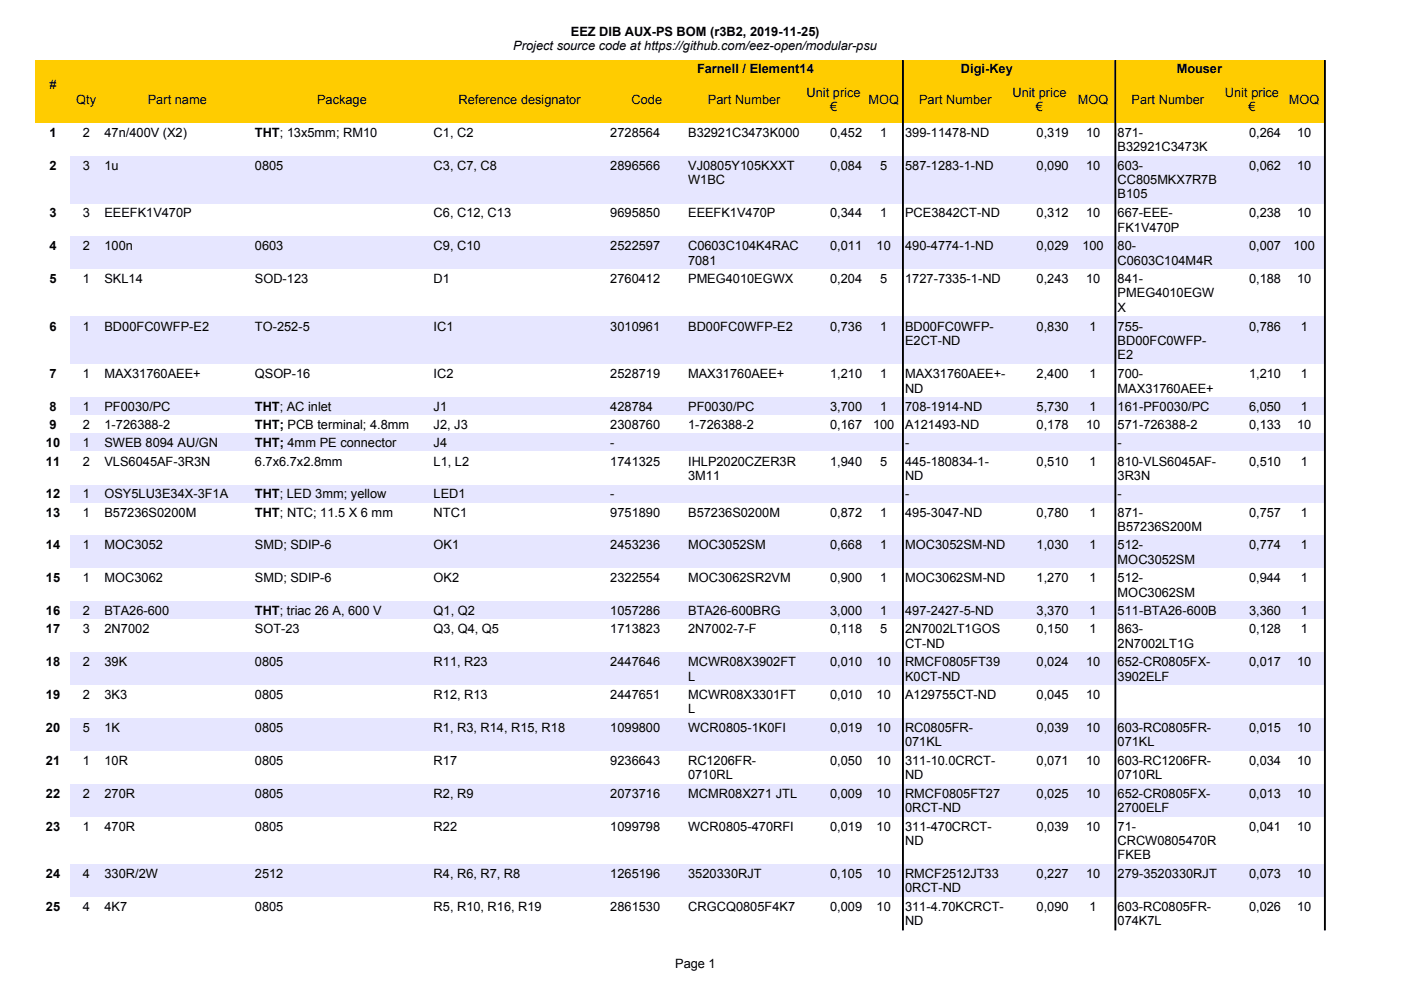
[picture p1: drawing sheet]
<svg xmlns="http://www.w3.org/2000/svg" width="297mm" height="210mm" viewBox="0 0 297 210" stroke-linecap="round" stroke-linejoin="round" font-family="sans-serif">
<defs><g id="words">
<g font-size="2.7">
<text x="108.8" y="10.6">Project source code at https://github.com/eez-open/modular-psu</text>
<text x="121" y="7.5">EEZ DIB AUX-PS BOM (r3B2, 2019-11-25)</text>
<text x="147.8" y="15.4">Farnell / Element14</text>
<text x="203.7" y="15.4">Digi-Key</text>
<text x="249.5" y="15.4">Mouser</text>
<text x="10.5" y="18.9">#</text>
<text x="16.2" y="22">Qty</text>
<text x="31.3" y="22">Part name</text>
<text x="67.2" y="22">Package</text>
<text x="97.2" y="22">Reference designator</text>
<text x="133.9" y="22">Code</text>
<text x="150.1" y="22">Part Number</text>
<text x="171" y="20.5">Unit price</text>
<text x="176" y="23.5">€</text>
<text x="184.1" y="22">MOQ</text>
<text x="194.9" y="22">Part Number</text>
<text x="214.7" y="20.5">Unit price</text>
<text x="219.6" y="23.5">€</text>
<text x="228.5" y="22">MOQ</text>
<text x="239.9" y="22">Part Number</text>
<text x="259.7" y="20.5">Unit price</text>
<text x="264.7" y="23.5">€</text>
<text x="273.3" y="22">MOQ</text>
<text x="10.5" y="29">1</text>
<text x="17.5" y="29">2</text>
<text x="22.2" y="29">47n/400V (X2)</text>
<text x="54" y="29">THT; 13x5mm; RM10</text>
<text x="91.9" y="29">C1, C2</text>
<text x="129.4" y="29">2728564</text>
<text x="145.9" y="29">B32921C3473K000</text>
<text x="176" y="29">0,452</text>
<text x="186.6" y="29">1</text>
<text x="191.9" y="29">399-11478-ND</text>
<text x="219.8" y="29">0,319</text>
<text x="230.3" y="29">10</text>
<text x="237" y="29">871-</text>
<text x="264.8" y="29">0,264</text>
<text x="275" y="29">10</text>
<text x="237" y="32.1">B32921C3473K</text>
<text x="10.5" y="36">2</text>
<text x="17.5" y="36">3</text>
<text x="22.2" y="36">1u</text>
<text x="54" y="36">0805</text>
<text x="91.9" y="36">C3, C7, C8</text>
<text x="129.4" y="36">2896566</text>
<text x="145.9" y="36">VJ0805Y105KXXT</text>
<text x="145.9" y="39.1">W1BC</text>
<text x="176" y="36">0,084</text>
<text x="186.6" y="36">5</text>
<text x="191.9" y="36">587-1283-1-ND</text>
<text x="219.8" y="36">0,090</text>
<text x="230.3" y="36">10</text>
<text x="237" y="36">603-</text>
<text x="237" y="39.1">CC805MKX7R7B</text>
<text x="264.8" y="36">0,062</text>
<text x="275" y="36">10</text>
<text x="10.5" y="46.1">3</text>
<text x="17.5" y="46.1">3</text>
<text x="22.2" y="46.1">EEEFK1V470P</text>
<text x="91.9" y="46.1">C6, C12, C13</text>
<text x="129.4" y="46.1">9695850</text>
<text x="145.9" y="46.1">EEEFK1V470P</text>
<text x="176" y="46.1">0,344</text>
<text x="186.6" y="46.1">1</text>
<text x="191.9" y="46.1">PCE3842CT-ND</text>
<text x="219.8" y="46.1">0,312</text>
<text x="230.3" y="46.1">10</text>
<text x="237" y="42.1">B105</text>
<text x="237" y="46.1">667-EEE-</text>
<text x="264.8" y="46.1">0,238</text>
<text x="275" y="46.1">10</text>
<text x="10.5" y="53.1">4</text>
<text x="17.5" y="53.1">2</text>
<text x="22.2" y="53.1">100n</text>
<text x="54" y="53.1">0603</text>
<text x="91.9" y="53.1">C9, C10</text>
<text x="129.4" y="53.1">2522597</text>
<text x="145.9" y="53.1">C0603C104K4RAC</text>
<text x="176" y="53.1">0,011</text>
<text x="185.8" y="53.1">10</text>
<text x="191.9" y="53.1">490-4774-1-ND</text>
<text x="219.8" y="53.1">0,029</text>
<text x="229.5" y="53.1">100</text>
<text x="237" y="49.1">FK1V470P</text>
<text x="237" y="53.1">80-</text>
<text x="264.8" y="53.1">0,007</text>
<text x="274.2" y="53.1">100</text>
<text x="145.9" y="56.1">7081</text>
<text x="237" y="56.1">C0603C104M4R</text>
<text x="10.5" y="60">5</text>
<text x="17.5" y="60">1</text>
<text x="22.2" y="60">SKL14</text>
<text x="54" y="60">SOD-123</text>
<text x="91.9" y="60">D1</text>
<text x="129.4" y="60">2760412</text>
<text x="145.9" y="60">PMEG4010EGWX</text>
<text x="176" y="60">0,204</text>
<text x="186.6" y="60">5</text>
<text x="191.9" y="60">1727-7335-1-ND</text>
<text x="219.8" y="60">0,243</text>
<text x="230.3" y="60">10</text>
<text x="237" y="60">841-</text>
<text x="237" y="63.1">PMEG4010EGW</text>
<text x="264.8" y="60">0,188</text>
<text x="275" y="60">10</text>
<text x="10.5" y="70.1">6</text>
<text x="17.5" y="70.1">1</text>
<text x="22.2" y="70.1">BD00FC0WFP-E2</text>
<text x="54" y="70.1">TO-252-5</text>
<text x="91.9" y="70.1">IC1</text>
<text x="129.4" y="70.1">3010961</text>
<text x="145.9" y="70.1">BD00FC0WFP-E2</text>
<text x="176" y="70.1">0,736</text>
<text x="186.6" y="70.1">1</text>
<text x="191.9" y="70.1">BD00FC0WFP-</text>
<text x="219.8" y="70.1">0,830</text>
<text x="231" y="70.1">1</text>
<text x="237" y="66.1">X</text>
<text x="237" y="70.1">755-</text>
<text x="264.8" y="70.1">0,786</text>
<text x="275.8" y="70.1">1</text>
<text x="191.9" y="73.1">E2CT-ND</text>
<text x="237" y="73.1">BD00FC0WFP-</text>
<text x="237" y="76.2">E2</text>
<text x="10.5" y="80.2">7</text>
<text x="17.5" y="80.2">1</text>
<text x="22.2" y="80.2">MAX31760AEE+</text>
<text x="54" y="80.2">QSOP-16</text>
<text x="91.9" y="80.2">IC2</text>
<text x="129.4" y="80.2">2528719</text>
<text x="145.9" y="80.2">MAX31760AEE+</text>
<text x="176" y="80.2">1,210</text>
<text x="186.6" y="80.2">1</text>
<text x="191.9" y="80.2">MAX31760AEE+-</text>
<text x="191.9" y="83.2">ND</text>
<text x="219.8" y="80.2">2,400</text>
<text x="231" y="80.2">1</text>
<text x="237" y="80.2">700-</text>
<text x="237" y="83.2">MAX31760AEE+</text>
<text x="264.8" y="80.2">1,210</text>
<text x="275.8" y="80.2">1</text>
<text x="10.5" y="87.2">8</text>
<text x="17.5" y="87.2">1</text>
<text x="22.2" y="87.2">PF0030/PC</text>
<text x="54" y="87.2">THT; AC inlet</text>
<text x="91.9" y="87.2">J1</text>
<text x="129.4" y="87.2">428784</text>
<text x="145.9" y="87.2">PF0030/PC</text>
<text x="176" y="87.2">3,700</text>
<text x="186.6" y="87.2">1</text>
<text x="191.9" y="87.2">708-1914-ND</text>
<text x="219.8" y="87.2">5,730</text>
<text x="231" y="87.2">1</text>
<text x="237" y="87.2">161-PF0030/PC</text>
<text x="264.8" y="87.2">6,050</text>
<text x="275.8" y="87.2">1</text>
<text x="9.7" y="94.9">10</text>
<text x="10.5" y="91">9</text>
<text x="17.5" y="91">2</text>
<text x="17.5" y="94.9">1</text>
<text x="22.2" y="91">1-726388-2</text>
<text x="22.2" y="94.9">SWEB 8094 AU/GN</text>
<text x="54" y="91">THT; PCB terminal; 4.8mm</text>
<text x="54" y="94.9">THT; 4mm PE connector</text>
<text x="91.9" y="91">J2, J3</text>
<text x="91.9" y="94.9">J4</text>
<text x="129.4" y="91">2308760</text>
<text x="129.4" y="94.9">-</text>
<text x="145.9" y="91">1-726388-2</text>
<text x="176" y="91">0,167</text>
<text x="185.1" y="91">100</text>
<text x="191.9" y="91">A121493-ND</text>
<text x="191.9" y="94.9">-</text>
<text x="219.8" y="91">0,178</text>
<text x="230.3" y="91">10</text>
<text x="237" y="91">571-726388-2</text>
<text x="237" y="94.9">-</text>
<text x="264.8" y="91">0,133</text>
<text x="275" y="91">10</text>
<text x="9.7" y="98.7">11</text>
<text x="17.5" y="98.7">2</text>
<text x="22.2" y="98.7">VLS6045AF-3R3N</text>
<text x="54" y="98.7">6.7x6.7x2.8mm</text>
<text x="91.9" y="98.7">L1, L2</text>
<text x="129.4" y="98.7">1741325</text>
<text x="145.9" y="98.7">IHLP2020CZER3R</text>
<text x="145.9" y="101.7">3M11</text>
<text x="176" y="98.7">1,940</text>
<text x="186.6" y="98.7">5</text>
<text x="191.9" y="98.7">445-180834-1-</text>
<text x="191.9" y="101.7">ND</text>
<text x="219.8" y="98.7">0,510</text>
<text x="231" y="98.7">1</text>
<text x="237" y="98.7">810-VLS6045AF-</text>
<text x="237" y="101.7">3R3N</text>
<text x="264.8" y="98.7">0,510</text>
<text x="275.8" y="98.7">1</text>
<text x="9.7" y="105.7">12</text>
<text x="17.5" y="105.7">1</text>
<text x="22.2" y="105.7">OSY5LU3E34X-3F1A</text>
<text x="54" y="105.7">THT; LED 3mm; yellow</text>
<text x="91.9" y="105.7">LED1</text>
<text x="129.4" y="105.7">-</text>
<text x="191.9" y="105.7">-</text>
<text x="237" y="105.7">-</text>
<text x="9.7" y="109.5">13</text>
<text x="17.5" y="109.5">1</text>
<text x="22.2" y="109.5">B57236S0200M</text>
<text x="54" y="109.5">THT; NTC; 11.5 X 6 mm</text>
<text x="91.9" y="109.5">NTC1</text>
<text x="129.4" y="109.5">9751890</text>
<text x="145.9" y="109.5">B57236S0200M</text>
<text x="176" y="109.5">0,872</text>
<text x="186.6" y="109.5">1</text>
<text x="191.9" y="109.5">495-3047-ND</text>
<text x="219.8" y="109.5">0,780</text>
<text x="231" y="109.5">1</text>
<text x="237" y="109.5">871-</text>
<text x="237" y="112.6">B57236S200M</text>
<text x="264.8" y="109.5">0,757</text>
<text x="275.8" y="109.5">1</text>
<text x="9.7" y="116.5">14</text>
<text x="17.5" y="116.5">1</text>
<text x="22.2" y="116.5">MOC3052</text>
<text x="54" y="116.5">SMD; SDIP-6</text>
<text x="91.9" y="116.5">OK1</text>
<text x="129.4" y="116.5">2453236</text>
<text x="145.9" y="116.5">MOC3052SM</text>
<text x="176" y="116.5">0,668</text>
<text x="186.6" y="116.5">1</text>
<text x="191.9" y="116.5">MOC3052SM-ND</text>
<text x="219.8" y="116.5">1,030</text>
<text x="231" y="116.5">1</text>
<text x="237" y="116.5">512-</text>
<text x="237" y="119.5">MOC3052SM</text>
<text x="264.8" y="116.5">0,774</text>
<text x="275.8" y="116.5">1</text>
<text x="9.7" y="123.5">15</text>
<text x="17.5" y="123.5">1</text>
<text x="22.2" y="123.5">MOC3062</text>
<text x="54" y="123.5">SMD; SDIP-6</text>
<text x="91.9" y="123.5">OK2</text>
<text x="129.4" y="123.5">2322554</text>
<text x="145.9" y="123.5">MOC3062SR2VM</text>
<text x="176" y="123.5">0,900</text>
<text x="186.6" y="123.5">1</text>
<text x="191.9" y="123.5">MOC3062SM-ND</text>
<text x="219.8" y="123.5">1,270</text>
<text x="231" y="123.5">1</text>
<text x="237" y="123.5">512-</text>
<text x="264.8" y="123.5">0,944</text>
<text x="275.8" y="123.5">1</text>
<text x="9.7" y="130.5">16</text>
<text x="17.5" y="130.5">2</text>
<text x="22.2" y="130.5">BTA26-600</text>
<text x="54" y="130.5">THT; triac 26 A, 600 V</text>
<text x="91.9" y="130.5">Q1, Q2</text>
<text x="129.4" y="130.5">1057286</text>
<text x="145.9" y="130.5">BTA26-600BRG</text>
<text x="176" y="130.5">3,000</text>
<text x="186.6" y="130.5">1</text>
<text x="191.9" y="130.5">497-2427-5-ND</text>
<text x="219.8" y="130.5">3,370</text>
<text x="231" y="130.5">1</text>
<text x="237" y="130.5">511-BTA26-600B</text>
<text x="237" y="126.5">MOC3062SM</text>
<text x="264.8" y="130.5">3,360</text>
<text x="275.8" y="130.5">1</text>
<text x="9.7" y="134.3">17</text>
<text x="17.5" y="134.3">3</text>
<text x="22.2" y="134.3">2N7002</text>
<text x="54" y="134.3">SOT-23</text>
<text x="91.9" y="134.3">Q3, Q4, Q5</text>
<text x="129.4" y="134.3">1713823</text>
<text x="145.9" y="134.3">2N7002-7-F</text>
<text x="176" y="134.3">0,118</text>
<text x="186.6" y="134.3">5</text>
<text x="191.9" y="134.3">2N7002LT1GOS</text>
<text x="191.9" y="137.3">CT-ND</text>
<text x="219.8" y="134.3">0,150</text>
<text x="231" y="134.3">1</text>
<text x="237" y="134.3">863-</text>
<text x="237" y="137.3">2N7002LT1G</text>
<text x="264.8" y="134.3">0,128</text>
<text x="275.8" y="134.3">1</text>
<text x="9.7" y="141.3">18</text>
<text x="17.5" y="141.3">2</text>
<text x="22.2" y="141.3">39K</text>
<text x="54" y="141.3">0805</text>
<text x="91.9" y="141.3">R11, R23</text>
<text x="129.4" y="141.3">2447646</text>
<text x="145.9" y="141.3">MCWR08X3902FT</text>
<text x="176" y="141.3">0,010</text>
<text x="185.8" y="141.3">10</text>
<text x="191.9" y="141.3">RMCF0805FT39</text>
<text x="219.8" y="141.3">0,024</text>
<text x="230.3" y="141.3">10</text>
<text x="237" y="141.3">652-CR0805FX-</text>
<text x="264.8" y="141.3">0,017</text>
<text x="275" y="141.3">10</text>
<text x="9.7" y="148.2">19</text>
<text x="17.5" y="148.2">2</text>
<text x="22.2" y="148.2">3K3</text>
<text x="54" y="148.2">0805</text>
<text x="91.9" y="148.2">R12, R13</text>
<text x="129.4" y="148.2">2447651</text>
<text x="145.9" y="144.3">L</text>
<text x="145.9" y="148.2">MCWR08X3301FT</text>
<text x="176" y="148.2">0,010</text>
<text x="185.8" y="148.2">10</text>
<text x="191.9" y="148.2">A129755CT-ND</text>
<text x="191.9" y="144.3">K0CT-ND</text>
<text x="219.8" y="148.2">0,045</text>
<text x="230.3" y="148.2">10</text>
<text x="237" y="144.3">3902ELF</text>
<text x="9.7" y="155.2">20</text>
<text x="17.5" y="155.2">5</text>
<text x="22.2" y="155.2">1K</text>
<text x="54" y="155.2">0805</text>
<text x="91.9" y="155.2">R1, R3, R14, R15, R18</text>
<text x="129.4" y="155.2">1099800</text>
<text x="145.9" y="155.2">WCR0805-1K0FI</text>
<text x="145.9" y="151.3">L</text>
<text x="176" y="155.2">0,019</text>
<text x="185.8" y="155.2">10</text>
<text x="191.9" y="155.2">RC0805FR-</text>
<text x="219.8" y="155.2">0,039</text>
<text x="230.3" y="155.2">10</text>
<text x="237" y="155.2">603-RC0805FR-</text>
<text x="264.8" y="155.2">0,015</text>
<text x="275" y="155.2">10</text>
<text x="191.9" y="158.3">071KL</text>
<text x="237" y="158.3">071KL</text>
<text x="9.7" y="162.2">21</text>
<text x="17.5" y="162.2">1</text>
<text x="22.2" y="162.2">10R</text>
<text x="54" y="162.2">0805</text>
<text x="91.9" y="162.2">R17</text>
<text x="129.4" y="162.2">9236643</text>
<text x="145.9" y="162.2">RC1206FR-</text>
<text x="145.9" y="165.2">0710RL</text>
<text x="176" y="162.2">0,050</text>
<text x="185.8" y="162.2">10</text>
<text x="191.9" y="162.2">311-10.0CRCT-</text>
<text x="191.9" y="165.2">ND</text>
<text x="219.8" y="162.2">0,071</text>
<text x="230.3" y="162.2">10</text>
<text x="237" y="162.2">603-RC1206FR-</text>
<text x="237" y="165.2">0710RL</text>
<text x="264.8" y="162.2">0,034</text>
<text x="275" y="162.2">10</text>
<text x="9.7" y="169.2">22</text>
<text x="17.5" y="169.2">2</text>
<text x="22.2" y="169.2">270R</text>
<text x="54" y="169.2">0805</text>
<text x="91.9" y="169.2">R2, R9</text>
<text x="129.4" y="169.2">2073716</text>
<text x="145.9" y="169.2">MCMR08X271 JTL</text>
<text x="176" y="169.2">0,009</text>
<text x="185.8" y="169.2">10</text>
<text x="191.9" y="169.2">RMCF0805FT27</text>
<text x="191.9" y="172.2">0RCT-ND</text>
<text x="219.8" y="169.2">0,025</text>
<text x="230.3" y="169.2">10</text>
<text x="237" y="169.2">652-CR0805FX-</text>
<text x="237" y="172.2">2700ELF</text>
<text x="264.8" y="169.2">0,013</text>
<text x="275" y="169.2">10</text>
<text x="9.7" y="176.1">23</text>
<text x="17.5" y="176.1">1</text>
<text x="22.2" y="176.1">470R</text>
<text x="54" y="176.1">0805</text>
<text x="91.9" y="176.1">R22</text>
<text x="129.4" y="176.1">1099798</text>
<text x="145.9" y="176.1">WCR0805-470RFI</text>
<text x="176" y="176.1">0,019</text>
<text x="185.8" y="176.1">10</text>
<text x="191.9" y="176.1">311-470CRCT-</text>
<text x="191.9" y="179.2">ND</text>
<text x="219.8" y="176.1">0,039</text>
<text x="230.3" y="176.1">10</text>
<text x="237" y="176.1">71-</text>
<text x="237" y="179.2">CRCW0805470R</text>
<text x="264.8" y="176.1">0,041</text>
<text x="275" y="176.1">10</text>
<text x="237" y="182.2">FKEB</text>
<text x="9.7" y="186.2">24</text>
<text x="17.5" y="186.2">4</text>
<text x="22.2" y="186.2">330R/2W</text>
<text x="54" y="186.2">2512</text>
<text x="91.9" y="186.2">R4, R6, R7, R8</text>
<text x="129.4" y="186.2">1265196</text>
<text x="145.9" y="186.2">3520330RJT</text>
<text x="176" y="186.2">0,105</text>
<text x="185.8" y="186.2">10</text>
<text x="191.9" y="186.2">RMCF2512JT33</text>
<text x="191.9" y="189.2">0RCT-ND</text>
<text x="219.8" y="186.2">0,227</text>
<text x="230.3" y="186.2">10</text>
<text x="237" y="186.2">279-3520330RJT</text>
<text x="264.8" y="186.2">0,073</text>
<text x="275" y="186.2">10</text>
<text x="9.7" y="193.2">25</text>
<text x="17.5" y="193.2">4</text>
<text x="22.2" y="193.2">4K7</text>
<text x="54" y="193.2">0805</text>
<text x="91.9" y="193.2">R5, R10, R16, R19</text>
<text x="129.4" y="193.2">2861530</text>
<text x="145.9" y="193.2">CRGCQ0805F4K7</text>
<text x="176" y="193.2">0,009</text>
<text x="185.8" y="193.2">10</text>
<text x="191.9" y="193.2">311-4.70KCRCT-</text>
<text x="191.9" y="196.2">ND</text>
<text x="219.8" y="193.2">0,090</text>
<text x="231" y="193.2">1</text>
<text x="237" y="193.2">603-RC0805FR-</text>
<text x="237" y="196.2">074K7L</text>
<text x="264.8" y="193.2">0,026</text>
<text x="275" y="193.2">10</text>
<text x="143.2" y="205.3">Page 1</text>
</g>
</g></defs>
<path d="M7.6 12.8h273.3v13.2h-273.3z" fill-rule="evenodd" fill="#fc0"/>
<g fill="#e6e6ff">
<path d="M14.9 33.1h266v10h-266z" fill-rule="evenodd"/>
<path d="M14.9 50.1h266v6.9h-266z" fill-rule="evenodd"/>
<path d="M14.9 67.1h266v10.1h-266z" fill-rule="evenodd"/>
<path d="M14.9 84.2h266v3.8h-266z" fill-rule="evenodd"/>
<path d="M14.9 91.9h266v3.8h-266z" fill-rule="evenodd"/>
<path d="M14.9 102.7h266v3.8h-266z" fill-rule="evenodd"/>
<path d="M14.9 113.5h266v7h-266z" fill-rule="evenodd"/>
<path d="M14.9 127.5h266v3.8h-266z" fill-rule="evenodd"/>
<path d="M14.9 138.3h266v6.9h-266z" fill-rule="evenodd"/>
<path d="M14.9 152.3h266v6.9h-266z" fill-rule="evenodd"/>
<path d="M14.9 166.2h266v6.9h-266z" fill-rule="evenodd"/>
<path d="M14.9 183.2h266v7h-266z" fill-rule="evenodd"/>
</g>
<g fill="#000" stroke="#000" stroke-width=".21">
<path d="M191.3 12.8h.2v184.4h-.2z" fill-rule="evenodd"/>
<path d="M236.4 12.8h.2v184.4h-.2z" fill-rule="evenodd"/>
<path d="M280.8 12.8h.2v184.4h-.2z" fill-rule="evenodd"/>
</g>
<use href="#words"/>
</svg>
